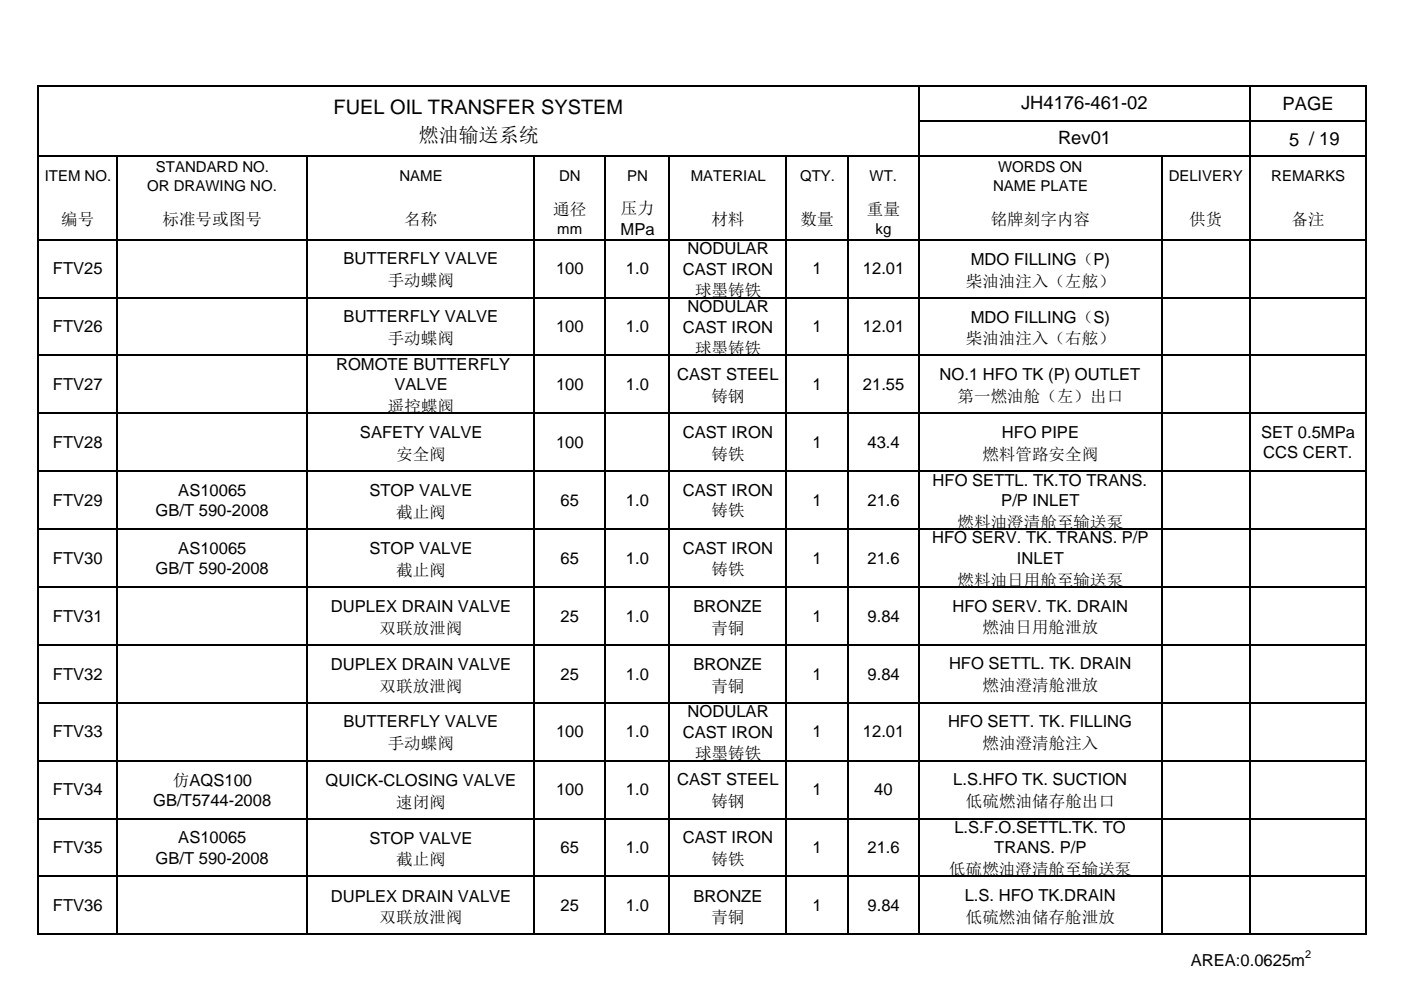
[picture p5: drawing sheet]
<svg xmlns="http://www.w3.org/2000/svg" width="297mm" height="210mm" viewBox="0 0 297 210" stroke-linecap="round" stroke-linejoin="round" font-family="sans-serif">
<defs><g id="words">
<g font-size="4.2">
<text x="70.7" y="24.2">FUEL OIL TRANSFER SYSTEM</text>
<text x="88.8" y="30.1">燃油输送系统</text>
</g>
<g font-size="3.9">
<text x="216.5" y="23.1">JH4176-461-02</text>
<text x="271.9" y="23.3">PAGE</text>
<text x="224.3" y="30.6">Rev01</text>
<text x="273.3" y="30.9">5 / 19</text>
</g>
<g font-size="3.5">
<text x="13" y="47.7">编号</text>
<text x="34.5" y="47.7">标准号或图号</text>
<text x="85.7" y="47.7">名称</text>
<text x="117.3" y="45.6">通径</text>
<text x="131.7" y="45.4">压力</text>
<text x="150.8" y="47.7">材料</text>
<text x="169.8" y="47.7">数量</text>
<text x="183.8" y="45.6">重量</text>
<text x="210.1" y="47.7">铭牌刻字内容</text>
<text x="252.1" y="47.7">供货</text>
<text x="273.8" y="47.7">备注</text>
<text x="131.6" y="49.8">MPa</text>
<text x="145.8" y="53.9">NODULAR</text>
<text x="11.2" y="58.2">FTV25</text>
<text x="72.9" y="56">BUTTERFLY VALVE</text>
<text x="117.9" y="58.2">100</text>
<text x="132.7" y="58.2">1.0</text>
<text x="144.8" y="58.3">CAST IRON</text>
<text x="172.3" y="58.2">1</text>
<text x="183" y="58.2">12.01</text>
<text x="205.8" y="56.2">MDO FILLING（P)</text>
<text x="82.2" y="60.7">手动蝶阀</text>
<text x="147.4" y="62.9">球墨铸铁</text>
<text x="204.8" y="60.8">柴油油注入（左舷）</text>
<text x="11.2" y="70.5">FTV26</text>
<text x="72.9" y="68.3">BUTTERFLY VALVE</text>
<text x="117.9" y="70.5">100</text>
<text x="132.7" y="70.5">1.0</text>
<text x="144.8" y="70.5">CAST IRON</text>
<text x="145.8" y="66.2">NODULAR</text>
<text x="172.3" y="70.5">1</text>
<text x="183" y="70.5">12.01</text>
<text x="205.8" y="68.5">MDO FILLING（S)</text>
<text x="82.2" y="72.9">手动蝶阀</text>
<text x="147.4" y="75.1">球墨铸铁</text>
<text x="204.8" y="73.1">柴油油注入（右舷）</text>
<text x="11.2" y="82.8">FTV27</text>
<text x="71.2" y="78.4">ROMOTE BUTTERFLY</text>
<text x="83.6" y="82.8">VALVE</text>
<text x="117.9" y="82.8">100</text>
<text x="132.7" y="82.8">1.0</text>
<text x="143.6" y="80.6">CAST STEEL</text>
<text x="172.3" y="82.8">1</text>
<text x="183" y="82.8">21.55</text>
<text x="199.2" y="80.6">NO.1 HFO TK (P) OUTLET</text>
<text x="82.3" y="87.4">遥控蝶阀</text>
<text x="150.8" y="85.2">铸钢</text>
<text x="203" y="85.2">第一燃油舱（左）出口</text>
<text x="11.2" y="95">FTV28</text>
<text x="76.3" y="92.9">SAFETY VALVE</text>
<text x="117.9" y="95">100</text>
<text x="144.8" y="92.9">CAST IRON</text>
<text x="172.3" y="95">1</text>
<text x="183.9" y="95">43.4</text>
<text x="212.4" y="92.9">HFO PIPE</text>
<text x="267.4" y="92.9">SET 0.5MPa</text>
<text x="84" y="97.5">安全阀</text>
<text x="150.9" y="97.5">铸铁</text>
<text x="208.3" y="97.5">燃料管路安全阀</text>
<text x="267.8" y="97.2">CCS CERT.</text>
<text x="11.2" y="107.3">FTV29</text>
<text x="37.8" y="105.2">AS10065</text>
<text x="78.3" y="105.3">STOP VALVE</text>
<text x="118.9" y="107.3">65</text>
<text x="132.7" y="107.3">1.0</text>
<text x="144.8" y="105.2">CAST IRON</text>
<text x="172.3" y="107.3">1</text>
<text x="183.9" y="107.3">21.6</text>
<text x="197.7" y="103">HFO SETTL. TK.TO TRANS.</text>
<text x="212.3" y="107.4">P/P INLET</text>
<text x="33" y="109.5">GB/T 590-2008</text>
<text x="84" y="109.9">截止阀</text>
<text x="150.9" y="109.5">铸铁</text>
<text x="203" y="112">燃料油澄清舱至输送泵</text>
<text x="11.2" y="119.6">FTV30</text>
<text x="37.8" y="117.4">AS10065</text>
<text x="78.3" y="117.6">STOP VALVE</text>
<text x="118.9" y="119.6">65</text>
<text x="132.7" y="119.6">1.0</text>
<text x="144.8" y="117.4">CAST IRON</text>
<text x="172.3" y="119.6">1</text>
<text x="183.9" y="119.6">21.6</text>
<text x="197.7" y="115.3">HFO SERV. TK. TRANS. P/P</text>
<text x="215.6" y="119.6">INLET</text>
<text x="33" y="121.8">GB/T 590-2008</text>
<text x="84" y="122.2">截止阀</text>
<text x="150.9" y="122">铸铁</text>
<text x="203" y="124.2">燃料油日用舱至输送泵</text>
<text x="11.2" y="131.9">FTV31</text>
<text x="70.1" y="129.8">DUPLEX DRAIN VALVE</text>
<text x="118.9" y="131.9">25</text>
<text x="132.7" y="131.9">1.0</text>
<text x="147" y="129.8">BRONZE</text>
<text x="172.3" y="131.9">1</text>
<text x="183.9" y="131.9">9.84</text>
<text x="201.9" y="129.7">HFO SERV. TK. DRAIN</text>
<text x="80.5" y="134.5">双联放泄阀</text>
<text x="150.8" y="134.5">青铜</text>
<text x="208.3" y="134.3">燃油日用舱泄放</text>
<text x="70.1" y="142.1">DUPLEX DRAIN VALVE</text>
<text x="147" y="142.1">BRONZE</text>
<text x="201.2" y="142">HFO SETTL. TK. DRAIN</text>
<text x="11.2" y="144.1">FTV32</text>
<text x="80.5" y="146.7">双联放泄阀</text>
<text x="118.9" y="144.1">25</text>
<text x="132.7" y="144.1">1.0</text>
<text x="150.8" y="146.7">青铜</text>
<text x="172.3" y="144.1">1</text>
<text x="183.9" y="144.1">9.84</text>
<text x="208.3" y="146.6">燃油澄清舱泄放</text>
<text x="72.9" y="154.3">BUTTERFLY VALVE</text>
<text x="145.8" y="152.1">NODULAR</text>
<text x="201" y="154.3">HFO SETT. TK. FILLING</text>
<text x="11.2" y="156.4">FTV33</text>
<text x="82.2" y="158.9">手动蝶阀</text>
<text x="117.9" y="156.4">100</text>
<text x="132.7" y="156.4">1.0</text>
<text x="144.8" y="156.5">CAST IRON</text>
<text x="147.4" y="161.1">球墨铸铁</text>
<text x="172.3" y="156.4">1</text>
<text x="183" y="156.4">12.01</text>
<text x="208.3" y="158.9">燃油澄清舱注入</text>
<text x="36.7" y="166.7">仿AQS100</text>
<text x="69" y="166.7">QUICK-CLOSING VALVE</text>
<text x="143.6" y="166.5">CAST STEEL</text>
<text x="202.1" y="166.5">L.S.HFO TK. SUCTION</text>
<text x="11.2" y="168.7">FTV34</text>
<text x="32.5" y="171">GB/T5744-2008</text>
<text x="84" y="171.3">速闭阀</text>
<text x="117.9" y="168.7">100</text>
<text x="132.7" y="168.7">1.0</text>
<text x="150.8" y="171.2">铸钢</text>
<text x="172.3" y="168.7">1</text>
<text x="185.4" y="168.7">40</text>
<text x="204.8" y="171.2">低硫燃油储存舱出口</text>
<text x="37.8" y="178.8">AS10065</text>
<text x="78.3" y="178.9">STOP VALVE</text>
<text x="144.8" y="178.8">CAST IRON</text>
<text x="202.3" y="176.7">L.S.F.O.SETTL.TK. TO</text>
<text x="11.2" y="181">FTV35</text>
<text x="33" y="183.2">GB/T 590-2008</text>
<text x="84" y="183.6">截止阀</text>
<text x="118.9" y="181">65</text>
<text x="132.7" y="181">1.0</text>
<text x="150.9" y="183.4">铸铁</text>
<text x="172.3" y="181">1</text>
<text x="183.9" y="181">21.6</text>
<text x="201.2" y="185.6">低硫燃油澄清舱至输送泵</text>
<text x="210.8" y="181">TRANS. P/P</text>
<text x="70.1" y="191.2">DUPLEX DRAIN VALVE</text>
<text x="147" y="191.2">BRONZE</text>
<text x="204.6" y="191.1">L.S. HFO TK.DRAIN</text>
<text x="11.2" y="193.3">FTV36</text>
<text x="80.5" y="195.8">双联放泄阀</text>
<text x="118.9" y="193.3">25</text>
<text x="132.7" y="193.3">1.0</text>
<text x="150.8" y="195.8">青铜</text>
<text x="172.3" y="193.3">1</text>
<text x="183.9" y="193.3">9.84</text>
<text x="204.8" y="195.7">低硫燃油储存舱泄放</text>
<text x="252.5" y="204.9">AREA:0.0625m</text>
</g>
<g font-size="3.2">
<text x="9.5" y="38.5">ITEM NO.</text>
<text x="31.2" y="40.5">OR DRAWING NO.</text>
<text x="33.1" y="36.5">STANDARD NO.</text>
<text x="84.7" y="38.5">NAME</text>
<text x="118.5" y="38.5">DN</text>
<text x="133" y="38.5">PN</text>
<text x="146.5" y="38.5">MATERIAL</text>
<text x="169.6" y="38.5">QTY.</text>
<text x="184.4" y="38.5">WT.</text>
<text x="210.6" y="40.5">NAME PLATE</text>
<text x="211.6" y="36.5">WORDS ON</text>
<text x="247.8" y="38.5">DELIVERY</text>
<text x="269.5" y="38.5">REMARKS</text>
<text x="118.1" y="49.7">mm</text>
<text x="185.6" y="49.7">kg</text>
</g>
<text font-size="2.3" x="276.7" y="203.2">2</text>
</g></defs>
<g fill="none" stroke="#000" stroke-width=".34">
<path d="M8.1 18v33M8.3 18.2h281.6M194.8 18.3v32.7M264.9 18.3v32.7M289.7 18.3v32.7M8.3 33.1h281.6M24.8 33.3v17.7M65.1 33.3v17.7M113.3 33.3v17.7M128.3 33.3v17.7M141.9 33.3v17.7M166.7 33.3v17.7"/>
<path d="M179.8 33.3v17.7M195 25.7h94.9M246.3 33.3v17.7M8.3 50.8h281.6"/>
</g>
<path d="M8.3 51h281.4v147.2h-281.4z" fill="#fff"/>
<g fill="none" stroke="#000" stroke-width=".34">
<path d="M8.1 50.7v147.6M8.3 50.8h281.6M24.8 51v147.3M65.1 51v147.3M113.3 51v147.3M128.3 51v147.3M141.9 51v147.3M166.7 51v147.3M179.8 51v147.3M194.8 51v147.3M246.3 51v147.3M264.9 51v147.3"/>
<path d="M289.7 51v147.3M8.3 63.1h281.6M8.3 75.4h281.6M8.3 87.7h281.6M8.3 99.9h281.6M8.3 112.2h281.6M8.3 124.5h281.6M8.3 136.8h281.6M8.3 149.1h281.6M8.3 161.3h281.6M8.3 173.6h281.6M8.3 185.9h281.6"/>
<path d="M8.3 198.2h281.6"/>
</g>
<use href="#words"/>
</svg>
